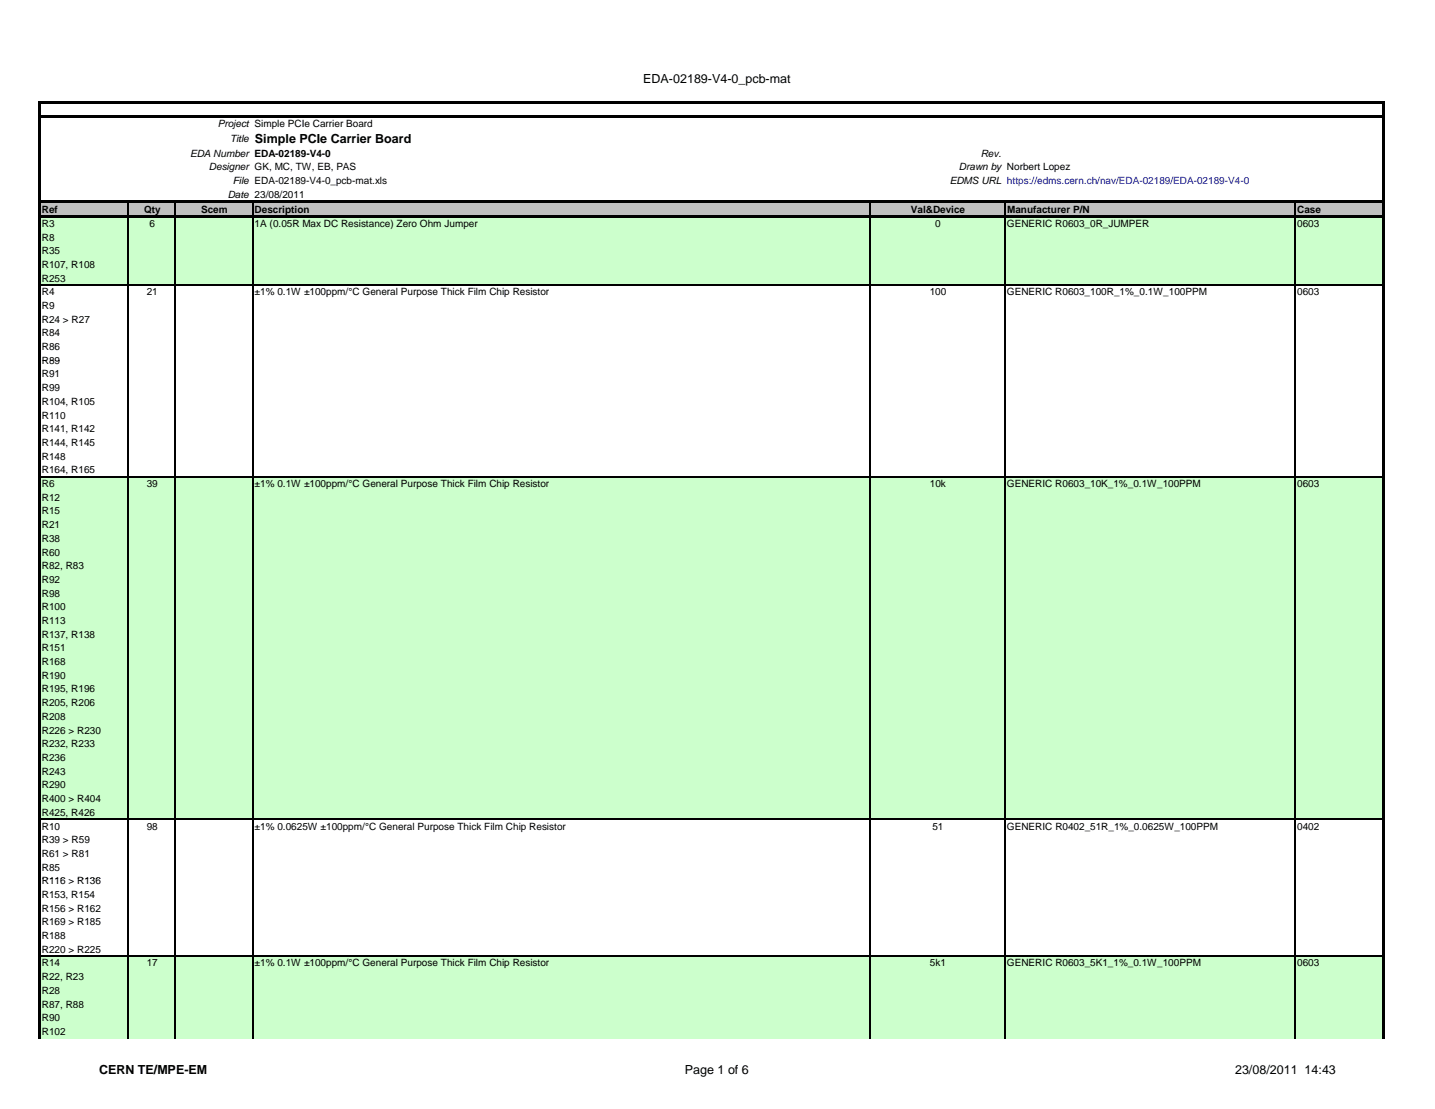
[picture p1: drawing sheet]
<svg xmlns="http://www.w3.org/2000/svg" width="279mm" height="216mm" viewBox="0 0 279 216" stroke-linecap="round" stroke-linejoin="round" font-family="sans-serif">
<defs><g id="words">
<g font-size="2.4">
<text x="125.2" y="16.2">EDA-02189-V4-0_pcb-mat</text>
<text x="49.6" y="27.8">Simple PCIe Carrier Board</text>
<text x="19.3" y="209.1">CERN TE/MPE-EM</text>
<text x="133.4" y="209.1">Page 1 of 6</text>
<text x="240.5" y="209.1">23/08/2011 14:43</text>
</g>
<g font-size="1.9">
<text x="42.4" y="24.8">Project Simple PCIe Carrier Board</text>
<text x="44.8" y="27.6">Title</text>
<text x="37" y="30.5">EDA Number EDA-02189-V4-0</text>
<text x="40.7" y="33.1">Designer GK, MC, TW, EB, PAS</text>
<text x="45.3" y="35.8">File EDA-02189-V4-0_pcb-mat.xls</text>
<text x="184.9" y="35.8">EDMS URL https://edms.cern.ch/nav/EDA-02189/EDA-02189-V4-0</text>
<text x="186.7" y="33.1">Drawn by Norbert Lopez</text>
<text x="190.9" y="30.5">Rev.</text>
<text x="8.1" y="41.4">Ref</text>
<text x="28" y="41.4">Qty</text>
<text x="39.2" y="41.4">Scem</text>
<text x="44.3" y="38.6">Date 23/08/2011</text>
<text x="49.6" y="41.4">Description</text>
<text x="177.4" y="41.4">Val&amp;Device</text>
<text x="196.1" y="41.4">Manufacturer P/N</text>
<text x="252.6" y="41.4">Case</text>
<text x="8.1" y="44.2">R3</text>
<text x="8.1" y="46.8">R8</text>
<text x="29.1" y="44.2">6</text>
<text x="49.6" y="44.2">1A (0.05R Max DC Resistance) Zero Ohm Jumper</text>
<text x="182.1" y="44.2">0</text>
<text x="196.1" y="44.2">GENERIC R0603_0R_JUMPER</text>
<text x="252.6" y="44.2">0603</text>
<text x="8.1" y="49.5">R35</text>
<text x="8.1" y="52.2">R107, R108</text>
<text x="8.1" y="54.8">R253</text>
<text x="8.1" y="57.5">R4</text>
<text x="28.6" y="57.5">21</text>
<text x="49.6" y="57.5">±1% 0.1W ±100ppm/°C General Purpose Thick Film Chip Resistor</text>
<text x="181" y="57.5">100</text>
<text x="196.1" y="57.5">GENERIC R0603_100R_1%_0.1W_100PPM</text>
<text x="252.6" y="57.5">0603</text>
<text x="8.1" y="60.2">R9</text>
<text x="8.1" y="62.8">R24 &gt; R27</text>
<text x="8.1" y="65.5">R84</text>
<text x="8.1" y="68.2">R86</text>
<text x="8.1" y="70.8">R89</text>
<text x="8.1" y="73.5">R91</text>
<text x="8.1" y="76.2">R99</text>
<text x="8.1" y="78.8">R104, R105</text>
<text x="8.1" y="81.5">R110</text>
<text x="8.1" y="84.2">R141, R142</text>
<text x="8.1" y="86.8">R144, R145</text>
<text x="8.1" y="89.5">R148</text>
<text x="8.1" y="92.2">R164, R165</text>
<text x="8.1" y="94.8">R6</text>
<text x="28.6" y="94.8">39</text>
<text x="49.6" y="94.8">±1% 0.1W ±100ppm/°C General Purpose Thick Film Chip Resistor</text>
<text x="181.1" y="94.8">10k</text>
<text x="196.1" y="94.8">GENERIC R0603_10K_1%_0.1W_100PPM</text>
<text x="252.6" y="94.8">0603</text>
<text x="8.1" y="97.5">R12</text>
<text x="8.1" y="100.2">R15</text>
<text x="8.1" y="102.8">R21</text>
<text x="8.1" y="105.5">R38</text>
<text x="8.1" y="108.2">R60</text>
<text x="8.1" y="110.8">R82, R83</text>
<text x="8.1" y="113.5">R92</text>
<text x="8.1" y="116.2">R98</text>
<text x="8.1" y="118.8">R100</text>
<text x="8.1" y="121.5">R113</text>
<text x="8.1" y="124.1">R137, R138</text>
<text x="8.1" y="126.8">R151</text>
<text x="8.1" y="129.5">R168</text>
<text x="8.1" y="132.1">R190</text>
<text x="8.1" y="134.8">R195, R196</text>
<text x="8.1" y="137.5">R205, R206</text>
<text x="8.1" y="140.1">R208</text>
<text x="8.1" y="142.8">R226 &gt; R230</text>
<text x="8.1" y="145.5">R232, R233</text>
<text x="8.1" y="148.2">R236</text>
<text x="8.1" y="150.8">R243</text>
<text x="8.1" y="153.5">R290</text>
<text x="8.1" y="156.2">R400 &gt; R404</text>
<text x="8.1" y="158.8">R425, R426</text>
<text x="8.1" y="161.5">R10</text>
<text x="28.6" y="161.5">98</text>
<text x="49.6" y="161.5">±1% 0.0625W ±100ppm/°C General Purpose Thick Film Chip Resistor</text>
<text x="181.5" y="161.5">51</text>
<text x="196.1" y="161.5">GENERIC R0402_51R_1%_0.0625W_100PPM</text>
<text x="252.6" y="161.5">0402</text>
<text x="8.1" y="164.2">R39 &gt; R59</text>
<text x="8.1" y="166.8">R61 &gt; R81</text>
<text x="8.1" y="169.5">R85</text>
<text x="8.1" y="172.2">R116 &gt; R136</text>
<text x="8.1" y="174.8">R153, R154</text>
<text x="8.1" y="177.5">R156 &gt; R162</text>
<text x="8.1" y="180.1">R169 &gt; R185</text>
<text x="8.1" y="182.8">R188</text>
<text x="8.1" y="185.5">R220 &gt; R225</text>
<text x="8.1" y="188.2">R14</text>
<text x="8.1" y="190.8">R22, R23</text>
<text x="28.6" y="188.2">17</text>
<text x="49.6" y="188.2">±1% 0.1W ±100ppm/°C General Purpose Thick Film Chip Resistor</text>
<text x="181.1" y="188.2">5k1</text>
<text x="196.1" y="188.2">GENERIC R0603_5K1_1%_0.1W_100PPM</text>
<text x="252.6" y="188.2">0603</text>
<text x="8.1" y="193.5">R28</text>
<text x="8.1" y="196.2">R87, R88</text>
<text x="8.1" y="198.8">R90</text>
<text x="8.1" y="201.5">R102</text>
</g>
</g></defs>
<path d="M7.9 39.3h261.5v2.8h-261.5z" fill="#c0c0c0"/>
<path d="M7.9 42.1h261.5v2.9h-261.5z" fill="#cfc"/>
<path d="M25 39.5v2.4M34.1 39.5v2.4M49.2 39.5v2.4M169.4 39.5v2.4M195.7 39.5v2.4M252.2 39.5v2.4M25 42.4v2.6M34.1 42.4v2.6M49.2 42.4v2.6M169.4 42.4v2.6M195.7 42.4v2.6M252.2 42.4v2.6" fill="none" stroke="#000" stroke-width=".23"/>
<path d="M7.5 19.7h.5v25.3h-.5zM8 19.7h261.6v.5h-261.6zM8 22.5h261.6v.5h-261.6zM8 39.1h261.6v.4h-261.6zM269.2 20.2h.4v24.8h-.4zM8 41.9h261.6v.5h-261.6z" fill="#000"/>
<path d="M7.9 45h261.5v10.5h-261.5z" fill="#cfc"/>
<path d="M7.5 45h.5v25.2h-.5zM269.2 45h.4v25.2h-.4z" fill="#000"/>
<path d="M8 55.5h261.2M25 45v25.2M34.1 45v25.2M49.2 45v25.2M169.4 45v25.2M195.7 45v25.2M252.2 45v25.2" fill="none" stroke="#000" stroke-width=".23"/>
<path d="M7.9 92.8h261.5v2.6h-261.5z" fill="#cfc"/>
<path d="M7.5 70.2h.5v25.2h-.5zM269.2 70.2h.4v25.2h-.4z" fill="#000"/>
<path d="M25 70.2v25.2M34.1 70.2v25.2M49.2 70.2v25.2M169.4 70.2v25.2M195.7 70.2v25.2M252.2 70.2v25.2M8 92.8h261.2" fill="none" stroke="#000" stroke-width=".23"/>
<path d="M7.9 95.4h261.5v25.2h-261.5z" fill="#cfc"/>
<path d="M7.5 95.4h.5v25.2h-.5zM269.2 95.4h.4v25.2h-.4z" fill="#000"/>
<path d="M25 95.4v25.2M34.1 95.4v25.2M49.2 95.4v25.2M169.4 95.4v25.2M195.7 95.4v25.2M252.2 95.4v25.2" fill="none" stroke="#000" stroke-width=".23"/>
<path d="M7.9 120.6h261.5v25.2h-261.5z" fill="#cfc"/>
<path d="M7.5 120.6h.5v25.2h-.5zM269.2 120.6h.4v25.2h-.4z" fill="#000"/>
<path d="M25 120.6v25.2M34.1 120.6v25.2M49.2 120.6v25.2M169.4 120.6v25.2M195.7 120.6v25.2M252.2 120.6v25.2" fill="none" stroke="#000" stroke-width=".23"/>
<path d="M7.9 145.8h261.5v13.7h-261.5z" fill="#cfc"/>
<path d="M7.5 145.8h.5v25.2h-.5zM269.2 145.8h.4v25.2h-.4z" fill="#000"/>
<path d="M8 159.5h261.2M25 145.8v25.2M34.1 145.8v25.2M49.2 145.8v25.2M169.4 145.8v25.2M195.7 145.8v25.2M252.2 145.8v25.2" fill="none" stroke="#000" stroke-width=".23"/>
<path d="M7.9 186.1h261.5v10.2h-261.5z" fill="#cfc"/>
<path d="M7.5 171h.5v25.3h-.5zM269.2 171h.4v25.3h-.4z" fill="#000"/>
<path d="M25 171v25.3M34.1 171v25.3M49.2 171v25.3M169.4 171v25.3M195.7 171v25.3M252.2 171v25.3M8 186.1h261.2" fill="none" stroke="#000" stroke-width=".23"/>
<path d="M7.9 196.3h261.5v5.9h-261.5z" fill="#cfc"/>
<path d="M7.5 196.3h.5v5.9h-.5zM269.2 196.3h.4v5.9h-.4z" fill="#000"/>
<path d="M25 196.3v5.9M34.1 196.3v5.9M49.2 196.3v5.9M169.4 196.3v5.9M195.7 196.3v5.9M252.2 196.3v5.9" fill="none" stroke="#000" stroke-width=".23"/>
<use href="#words"/>
</svg>
